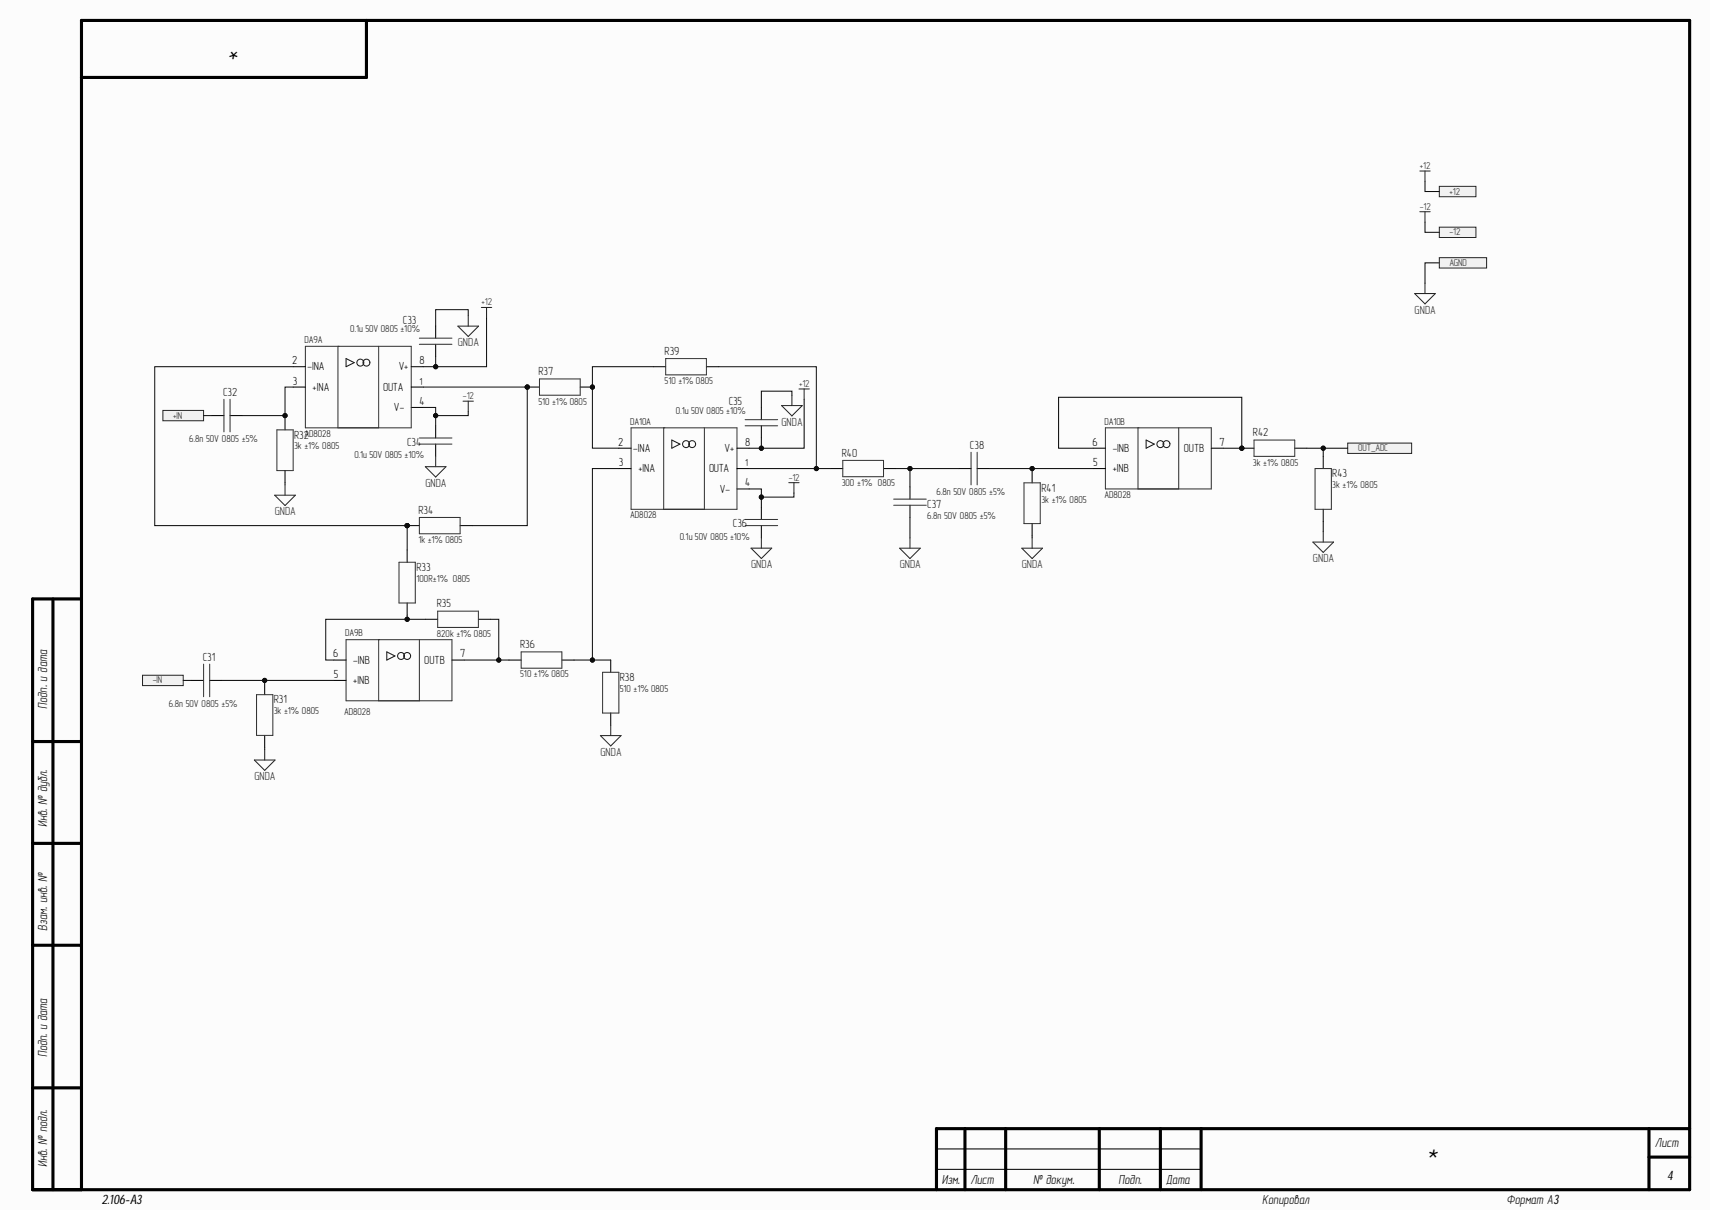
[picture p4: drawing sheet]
<svg xmlns="http://www.w3.org/2000/svg" width="420mm" height="297mm" viewBox="0 0 420 297" stroke-linecap="round" stroke-linejoin="round" font-family="sans-serif">
<defs><g id="words">
<text font-size="7" x="349.6" y="287.1">*</text>
<text font-size="6.6" x="59.4" y="9.9" transform="rotate(-180 59.4 9.9)">*</text>
<g font-size="3.3">
<text x="11.6" y="173.9" transform="rotate(-90 11.6 173.9)">Подп. и дата</text>
<text x="11.6" y="202.9" transform="rotate(-90 11.6 202.9)">Инв. № дубл.</text>
<text x="11.6" y="228.4" transform="rotate(-90 11.6 228.4)">Взам. инв. №</text>
<text x="11.6" y="259.3" transform="rotate(-90 11.6 259.3)">Подп. и дата</text>
<text x="406" y="281.4">Лист</text>
<text x="11.6" y="286.3" transform="rotate(-90 11.6 286.3)">Инв. № подл.</text>
<text x="231.1" y="290.4">Изм.</text>
<text x="238.1" y="290.4">Лист</text>
<text x="253.5" y="290.4">№ докум.</text>
<text x="274.4" y="290.4">Подп.</text>
<text x="286" y="290.4">Дата</text>
<text x="409.1" y="289.4">4</text>
<text x="24.9" y="295.4">2.106-A3</text>
<text x="309.7" y="295.4">Копировал</text>
<text x="369.6" y="295.4">Формат А3</text>
</g>
<g font-size="2.9" fill="#262626">
<text x="347.1" y="76.9">GNDA</text>
<text x="112.3" y="84.9">GNDA</text>
<text x="191.7" y="104.4">GNDA</text>
<text x="104.4" y="119.4">GNDA</text>
<text x="67.4" y="126.4">GNDA</text>
<text x="322.1" y="137.9">GNDA</text>
<text x="184.3" y="139.4">GNDA</text>
<text x="220.7" y="139.4">GNDA</text>
<text x="250.7" y="139.4">GNDA</text>
<text x="147.3" y="185.4">GNDA</text>
<text x="62.4" y="191.4">GNDA</text>
</g>
<g font-size="2.9" fill="#0e0e0e">
<text x="98.9" y="79.4">C33</text>
<text x="163.1" y="87.1">R39</text>
<text x="132.1" y="92.1">R37</text>
<text x="54.7" y="97">C32</text>
<text x="178.8" y="99.3">C35</text>
<text x="72.1" y="107.6">R32</text>
<text x="307.4" y="107">R42</text>
<text x="99.9" y="109.3">C34</text>
<text x="206.5" y="112">R40</text>
<text x="238" y="110.1">C38</text>
<text x="326.9" y="117.1">R43</text>
<text x="227.5" y="124.5">C37</text>
<text x="255.5" y="120.6">R41</text>
<text x="102.7" y="126.1">R34</text>
<text x="179.8" y="129.3">C36</text>
<text x="102.2" y="140.1">R33</text>
<text x="107.2" y="149">R35</text>
<text x="127.6" y="159">R36</text>
<text x="49.7" y="162">C31</text>
<text x="152.1" y="167">R38</text>
<text x="67.2" y="172.5">R31</text>
</g>
<g font-size="2.9">
<text x="71.7" y="89.3">2</text>
<text x="102.9" y="89.3">8</text>
<text x="71.9" y="94.3">3</text>
<text x="75.4" y="90.9">-INA</text>
<text x="76.7" y="95.9">+INA</text>
<text x="94" y="95.9">OUTA</text>
<text x="97.9" y="90.9">V+</text>
<text x="96.7" y="100.9">V-</text>
<text x="102.9" y="99.3">4</text>
<text x="151.6" y="109.3">2</text>
<text x="155.4" y="110.8">-INA</text>
<text x="177.8" y="110.8">V+</text>
<text x="182.9" y="109.3">8</text>
<text x="268" y="109.3">6</text>
<text x="273" y="110.8">-INB</text>
<text x="290.4" y="110.8">OUTB</text>
<text x="299.2" y="109.3">7</text>
<text x="151.8" y="114.3">3</text>
<text x="156.6" y="115.8">+INA</text>
<text x="174" y="115.8">OUTA</text>
<text x="182.9" y="119.3">4</text>
<text x="268.2" y="114.3">5</text>
<text x="273" y="115.8">+INB</text>
<text x="176.6" y="120.8">V-</text>
<text x="81.8" y="161.3">6</text>
<text x="112.9" y="161.3">7</text>
<text x="81.9" y="166.3">5</text>
<text x="86.7" y="167.8">+INB</text>
<text x="86.7" y="162.8">-INB</text>
<text x="104.1" y="162.8">OUTB</text>
</g>
<g font-size="2.5" fill="#262626">
<text x="348.4" y="41.4">+12</text>
<text x="355.6" y="47.7">+12</text>
<text x="348.4" y="51.4">-12</text>
<text x="355.6" y="57.7">-12</text>
<text x="355.6" y="65.2">AGND</text>
<text x="118.2" y="74.9">+12</text>
<text x="196" y="94.8">+12</text>
<text x="113.6" y="97.9">-12</text>
<text x="42.5" y="102.7">+IN</text>
<text x="333.2" y="110.7">OUT_ADC</text>
<text x="193.5" y="117.9">-12</text>
<text x="37.5" y="167.6">-IN</text>
</g>
<g font-size="2.5" fill="#0e0e0e">
<text x="85.9" y="81.4">0.1u 50V 0805 ±10%</text>
<text x="74.7" y="84.2">DA9A</text>
<text x="163.1" y="94.3">510 ±1% 0805</text>
<text x="132.1" y="99.2">510 ±1% 0805</text>
<text x="165.9" y="101.4">0.1u 50V 0805 ±10%</text>
<text x="74.7" y="107.2">AD8028</text>
<text x="154.6" y="104.2">DA10A</text>
<text x="271" y="104.2">DA10B</text>
<text x="46.4" y="108.4">6.8n 50V 0805 ±5%</text>
<text x="72.1" y="110.2">3k ±1% 0805</text>
<text x="86.9" y="112.4">0.1u 50V 0805 ±10%</text>
<text x="206.5" y="119.2">300 ±1% 0805</text>
<text x="307.4" y="114.2">3k ±1% 0805</text>
<text x="326.9" y="119.7">3k ±1% 0805</text>
<text x="229.8" y="121.4">6.8n 50V 0805 ±5%</text>
<text x="255.5" y="123.3">3k ±1% 0805</text>
<text x="271" y="122.2">AD8028</text>
<text x="154.6" y="127.2">AD8028</text>
<text x="227.5" y="127.3">6.8n 50V 0805 ±5%</text>
<text x="102.7" y="133.2">1k ±1% 0805</text>
<text x="166.8" y="132.4">0.1u 50V 0805 ±10%</text>
<text x="102.2" y="142.7">100R±1% 0805</text>
<text x="84.7" y="156.1">DA9B</text>
<text x="107.2" y="156.2">820k ±1% 0805</text>
<text x="127.6" y="166.2">510 ±1% 0805</text>
<text x="41.4" y="173.4">6.8n 50V 0805 ±5%</text>
<text x="152.1" y="169.7">510 ±1% 0805</text>
<text x="67.2" y="175.2">3k ±1% 0805</text>
<text x="84.4" y="175.4">AD8028</text>
</g>
<g font-size="2.5">
<text x="102.9" y="94.4">1</text>
<text x="182.9" y="114.4">1</text>
</g>
</g></defs>
<g fill="#fcfcfc">
<path d="M0 0h419.6v296.8h-419.6z" fill-rule="evenodd"/>
<path d="M0 0h419.6v296.8h-419.6z" fill-rule="evenodd"/>
</g>
<g fill="none" stroke="#000" stroke-width=".76">
<path d="M89.9 5v14h-69.9M13 146.9v144.9M20 146.9h-12v144.9h406.6v-286.8h-394.6v286.8M8 181.9h12M8 206.9h12M8 231.9h12M8 266.8h12M236.8 276.8v15M246.7 276.8v15M269.7 276.8v15M284.7 276.8v15M294.7 276.8v15"/>
<path d="M404.6 276.8v15M414.6 276.8h-184.8v15M404.6 283.8h10"/>
</g>
<path d="M229.8 286.8h64.9M229.8 281.8h64.9" fill="none" stroke="#000" stroke-width=".25"/>
<path d="M353.1 45.7h9v2.5h-9z" fill-rule="evenodd" fill="#f0f0f0"/>
<path d="M353.1 45.7h9v2.5h-9z" fill="none" stroke="#262626" stroke-width=".25"/>
<path d="M353.1 55.7h9v2.6h-9z" fill-rule="evenodd" fill="#f0f0f0"/>
<path d="M353.1 55.7h9v2.6h-9z" fill="none" stroke="#262626" stroke-width=".25"/>
<path d="M353.1 63.2h11.7v2.5h-11.7z" fill-rule="evenodd" fill="#f0f0f0"/>
<g fill="none" stroke="#262626" stroke-width=".25">
<path d="M348.4 41.9h2.5M348.4 51.9h2.5M349.6 41.9v2.6M349.6 51.9v2.6M118.1 75.4h2.5M119.4 75.4v2.6M353.1 63.2h11.7v2.5h-11.7zM113.6 98.4h2.6M114.9 98.4v2.5M196 95.4h2.6M197.3 95.4v2.5M193.5 118.4h2.6"/>
<path d="M194.8 118.4v2.5"/>
</g>
<g fill="none" stroke="#000" stroke-width=".25">
<path d="M106.9 80v2.9M71.9 89.9h3M71.9 94.9h3M100.9 99.9h3M100.9 89.9h3M100.9 94.9h3M106.9 84.5v2.9M186.8 99.9v3M106.9 104.4v3M106.9 108.9v3M151.8 109.9h3M151.8 114.9h3"/>
<path d="M180.8 119.9h3M180.8 109.9h3M180.8 114.9h3M186.8 104.4v3M99.9 134.9v3M186.8 124.4v3M186.8 128.9v3M99.9 147.9v3M104.4 151.9h3M117.4 151.9h3M81.9 166.9h3M81.9 161.9h3"/>
<path d="M110.9 161.9h3M124.9 161.9h3M137.9 161.9h3"/>
</g>
<path d="M74.9 84.9h26v20h-26zM82.9 84.9h.1M82.9 84.9v20M92.9 84.9v20M154.8 104.9h26v20h-26zM162.8 104.9h.1M162.8 104.9v20M172.8 104.9v20M84.9 156.9h26v15h-26zM92.9 156.9h.1M92.9 156.9v15M102.9 156.9v15" fill="none" stroke="#353535" stroke-width=".25"/>
<path d="M84.9 87.9l2 1-2 1zM164.8 107.9l2 1-2 1zM94.9 159.9l2 1-2 1z" fill="none" stroke="#151515" stroke-width=".25"/>
<path d="M89.3 88.8a.85 .85 0 0 0-1.4-.6 .85 .85 0 0 0 .1 1.5 .85 .85 0 0 0 1.3-.7M90.7 88.8a.85 .85 0 0 0-1.3-.6 .85 .85 0 0 0 .2 1.5 .85 .85 0 0 0 1.2-.8M169.2 108.8a.85 .85 0 0 0-1.4-.5 .85 .85 0 0 0 .2 1.4 .85 .85 0 0 0 1.2-.8M170.7 108.8a.85 .85 0 0 0-1.4-.4 .85 .85 0 0 0 .3 1.4 .85 .85 0 0 0 1.1-.9M99.2 160.8a.85 .85 0 0 0-1.3-.6 .85 .85 0 0 0 .1 1.4 .85 .85 0 0 0 1.3-.7M100.7 160.8a.85 .85 0 0 0-1.3-.6 .85 .85 0 0 0 .1 1.5 .85 .85 0 0 0 1.2-.9" fill="none" stroke="#1c1c1c" stroke-width=".25"/>
<path d="M102.9 82.9h8M102.9 84.5h8M102.9 107.4h8M102.9 108.9h8M182.8 102.9h8M182.8 104.4h8M97.9 137.9h4v10h-4zM182.8 127.4h8M182.8 128.9h8M107.4 149.9h10v4h-10zM127.9 159.9h10v4h-10z" fill="none" stroke="#343434" stroke-width=".25"/>
<circle cx="99.9" cy="128.9" r=".51" fill="#0e0e0e"/>
<circle cx="99.9" cy="128.9" r=".51" fill="none" stroke="#0e0e0e" stroke-width=".25"/>
<path d="M99.9 128.9h3M112.9 128.9h3" fill="none" stroke="#000" stroke-width=".25"/>
<circle cx="99.9" cy="128.9" r=".51" fill="#0e0e0e"/>
<circle cx="99.9" cy="128.9" r=".51" fill="none" stroke="#0e0e0e" stroke-width=".25"/>
<path d="M102.9 126.9h10v4h-10z" fill="none" stroke="#343434" stroke-width=".25"/>
<circle cx="129.4" cy="94.9" r=".51" fill="#0e0e0e"/>
<circle cx="129.4" cy="94.9" r=".51" fill="none" stroke="#0e0e0e" stroke-width=".25"/>
<circle cx="145.4" cy="94.9" r=".51" fill="#0e0e0e"/>
<circle cx="145.4" cy="94.9" r=".51" fill="none" stroke="#0e0e0e" stroke-width=".25"/>
<path d="M129.4 94.9h3" fill="none" stroke="#000" stroke-width=".25"/>
<circle cx="129.4" cy="94.9" r=".51" fill="#0e0e0e"/>
<circle cx="129.4" cy="94.9" r=".51" fill="none" stroke="#0e0e0e" stroke-width=".25"/>
<path d="M142.4 94.9h3" fill="none" stroke="#000" stroke-width=".25"/>
<circle cx="145.4" cy="94.9" r=".51" fill="#0e0e0e"/>
<circle cx="145.4" cy="94.9" r=".51" fill="none" stroke="#0e0e0e" stroke-width=".25"/>
<g fill="none" stroke="#343434" stroke-width=".25">
<path d="M54.9 97.9v8M56.4 97.9v8M132.4 92.9h10v4h-10zM163.3 87.9l10 .1v3.9h-10zM67.9 105.4h4v10h-4zM206.8 112.9h10v4h-10zM238.3 110.9v8M239.7 110.9v8M251.2 118.4h4v10h-4zM219.3 122.4h8M219.3 123.9h8M50 162.9v8"/>
<path d="M51.4 162.9v8M62.9 170.4h4v10h-4zM147.8 164.9h4v10h-4z"/>
</g>
<g fill="none" stroke="#000" stroke-width=".25">
<path d="M160.3 89.9h3M173.3 90h3M52 101.9h2.9M56.4 101.9h3M69.9 102.4v3M69.9 115.4v3M203.8 114.9h3M216.8 114.9h3M223.3 119.4v3M235.3 114.9h3M239.7 114.9h3.1M253.2 115.4v3"/>
<path d="M223.3 123.9v3M253.2 128.4v3M47 166.9h3M51.4 166.9h3M64.9 167.4v3M149.8 161.9v3M149.8 174.9v3M64.9 180.4v3"/>
</g>
<g fill="none" stroke="#262626" stroke-width=".25">
<path d="M112.3 80h5.1l-2.5 2.5zM114.9 77.5v2.5M347.1 72h5.1l-2.6 2.5zM349.6 69.5v2.5M191.8 99.5h5l-2.5 2.5zM194.3 96.9v2.6M69.9 118.9v2.6M104.4 114.5h5l-2.5 2.5zM106.9 111.9v2.6M67.4 121.5h5.1l-2.6 2.5zM184.3 134.5h5.1l-2.6 2.5zM186.8 131.9v2.6"/>
<path d="M220.7 134.5h5.1l-2.5 2.5zM223.3 131.9v2.6M250.7 134.5h5.1l-2.6 2.5zM253.2 131.9v2.6M149.8 177.9v2.5M62.4 186.4h5.1l-2.6 2.6zM64.9 183.9v2.5M147.3 180.4h5.1l-2.6 2.6z"/>
</g>
<path d="M35 165.6h10v2.6h-10z" fill-rule="evenodd" fill="#f0f0f0"/>
<path d="M35 165.6h10v2.6h-10z" fill="none" stroke="#262626" stroke-width=".25"/>
<path d="M40 100.7h10v2.5h-10z" fill-rule="evenodd" fill="#f0f0f0"/>
<path d="M40 100.7h10v2.5h-10z" fill="none" stroke="#262626" stroke-width=".25"/>
<path d="M349.6 54.5v2.5h3.5M349.6 44.5v2.5h3.5M114.9 77.5v-1.5h-8v4M353.1 64.5h-3.5v5M106.9 87.4v2.5" fill="none" stroke="#0e0e0e" stroke-width=".25"/>
<circle cx="106.9" cy="89.9" r=".51" fill="#0e0e0e"/>
<g fill="none" stroke="#0e0e0e" stroke-width=".25">
<path d="M194.3 96.9v-1h-7.5v4M186.8 107.4v2.5"/>
<circle cx="106.9" cy="89.9" r=".51"/>
</g>
<circle cx="186.8" cy="109.9" r=".51" fill="#0e0e0e"/>
<g fill="none" stroke="#0e0e0e" stroke-width=".25">
<path d="M106.9 101.9v2.5"/>
<circle cx="186.8" cy="109.9" r=".51"/>
</g>
<circle cx="106.9" cy="101.9" r=".51" fill="#0e0e0e"/>
<g fill="none" stroke="#0e0e0e" stroke-width=".25">
<path d="M103.9 99.9h3v2h8v-1"/>
<circle cx="106.9" cy="101.9" r=".51"/>
</g>
<circle cx="106.9" cy="101.9" r=".51" fill="#0e0e0e"/>
<g fill="none" stroke="#0e0e0e" stroke-width=".25">
<path d="M186.8 121.9v2.5"/>
<circle cx="106.9" cy="101.9" r=".51"/>
</g>
<circle cx="186.8" cy="121.9" r=".51" fill="#0e0e0e"/>
<g fill="none" stroke="#0e0e0e" stroke-width=".25">
<path d="M183.8 119.9h3v2h8v-1"/>
<circle cx="186.8" cy="121.9" r=".51"/>
</g>
<circle cx="186.8" cy="121.9" r=".51" fill="#0e0e0e"/>
<g fill="none" stroke="#0e0e0e" stroke-width=".25">
<path d="M71.9 94.9h-2v7"/>
<circle cx="186.8" cy="121.9" r=".51"/>
</g>
<circle cx="69.9" cy="101.9" r=".51" fill="#0e0e0e"/>
<g fill="none" stroke="#0e0e0e" stroke-width=".25">
<path d="M120.4 151.9h2v10"/>
<circle cx="69.9" cy="101.9" r=".51"/>
</g>
<circle cx="122.4" cy="161.9" r=".51" fill="#0e0e0e"/>
<g fill="none" stroke="#0e0e0e" stroke-width=".25">
<path d="M99.9 150.9v1"/>
<circle cx="122.4" cy="161.9" r=".51"/>
</g>
<circle cx="99.9" cy="151.9" r=".51" fill="#0e0e0e"/>
<g fill="none" stroke="#0e0e0e" stroke-width=".25">
<path d="M113.9 161.9h11"/>
<circle cx="99.9" cy="151.9" r=".51"/>
</g>
<circle cx="122.4" cy="161.9" r=".51" fill="#0e0e0e"/>
<g fill="none" stroke="#0e0e0e" stroke-width=".25">
<path d="M103.9 94.9h25.5v34h-13.5"/>
<circle cx="122.4" cy="161.9" r=".51"/>
</g>
<circle cx="129.4" cy="94.9" r=".51" fill="#0e0e0e"/>
<g fill="none" stroke="#0e0e0e" stroke-width=".25">
<path d="M71.9 89.9h-33.9v39h61.9"/>
<circle cx="129.4" cy="94.9" r=".51"/>
</g>
<circle cx="99.9" cy="128.9" r=".51" fill="#0e0e0e"/>
<g fill="none" stroke="#0e0e0e" stroke-width=".25">
<path d="M160.3 89.9h-14.9v20h6.4M176.3 90h24v24.9h-16.5"/>
<circle cx="99.9" cy="128.9" r=".51"/>
</g>
<circle cx="200.3" cy="114.9" r=".51" fill="#0e0e0e"/>
<g fill="none" stroke="#0e0e0e" stroke-width=".25">
<path d="M151.8 114.9h-6.4v47"/>
<circle cx="200.3" cy="114.9" r=".51"/>
</g>
<circle cx="145.4" cy="161.9" r=".51" fill="#0e0e0e"/>
<g fill="none" stroke="#0e0e0e" stroke-width=".25">
<path d="M140.9 161.9h8.9"/>
<circle cx="145.4" cy="161.9" r=".51"/>
</g>
<circle cx="145.4" cy="161.9" r=".51" fill="#0e0e0e"/>
<g fill="none" stroke="#0e0e0e" stroke-width=".25">
<path d="M104.4 151.9h-24.5v10h2"/>
<circle cx="145.4" cy="161.9" r=".51"/>
</g>
<circle cx="99.9" cy="151.9" r=".51" fill="#0e0e0e"/>
<g fill="none" stroke="#0e0e0e" stroke-width=".25">
<path d="M119.4 78v11.9h-15.5"/>
<circle cx="99.9" cy="151.9" r=".51"/>
</g>
<circle cx="106.9" cy="89.9" r=".51" fill="#0e0e0e"/>
<g fill="none" stroke="#0e0e0e" stroke-width=".25">
<path d="M197.3 97.9v12h-13.5"/>
<circle cx="106.9" cy="89.9" r=".51"/>
</g>
<circle cx="186.8" cy="109.9" r=".51" fill="#0e0e0e"/>
<g fill="none" stroke="#0e0e0e" stroke-width=".25">
<path d="M99.9 128.9v6"/>
<circle cx="186.8" cy="109.9" r=".51"/>
</g>
<circle cx="99.9" cy="128.9" r=".51" fill="#0e0e0e"/>
<g fill="none" stroke="#0e0e0e" stroke-width=".25">
<path d="M200.3 114.9h3.5"/>
<circle cx="99.9" cy="128.9" r=".51"/>
</g>
<circle cx="200.3" cy="114.9" r=".51" fill="#0e0e0e"/>
<g fill="none" stroke="#0e0e0e" stroke-width=".25">
<path d="M219.8 114.9h3.5"/>
<circle cx="200.3" cy="114.9" r=".51"/>
</g>
<circle cx="223.3" cy="114.9" r=".51" fill="#0e0e0e"/>
<g fill="none" stroke="#0e0e0e" stroke-width=".25">
<path d="M235.3 114.9h-12v4.5"/>
<circle cx="223.3" cy="114.9" r=".51"/>
</g>
<circle cx="223.3" cy="114.9" r=".51" fill="#0e0e0e"/>
<g fill="none" stroke="#0e0e0e" stroke-width=".25">
<path d="M242.8 114.9h10.4v.5"/>
<circle cx="223.3" cy="114.9" r=".51"/>
</g>
<circle cx="253.2" cy="114.9" r=".51" fill="#0e0e0e"/>
<g fill="none" stroke="#0e0e0e" stroke-width=".25">
<path d="M253.2 114.9h15"/>
<circle cx="253.2" cy="114.9" r=".51"/>
</g>
<circle cx="253.2" cy="114.9" r=".51" fill="#0e0e0e"/>
<g fill="none" stroke="#0e0e0e" stroke-width=".25">
<path d="M223.3 126.9v5M253.2 131.4v.5M54.4 166.9h10.5v.5"/>
<circle cx="253.2" cy="114.9" r=".51"/>
</g>
<circle cx="64.9" cy="166.9" r=".51" fill="#0e0e0e"/>
<g fill="none" stroke="#0e0e0e" stroke-width=".25">
<path d="M59.4 101.9h10.5v.5M64.9 183.4v.5"/>
<circle cx="64.9" cy="166.9" r=".51"/>
</g>
<circle cx="69.9" cy="101.9" r=".51" fill="#0e0e0e"/>
<g fill="none" stroke="#0e0e0e" stroke-width=".25">
<path d="M50 101.9h2M69.9 118.4v.5M45 166.9h2M64.9 166.9h17"/>
<circle cx="69.9" cy="101.9" r=".51"/>
</g>
<circle cx="64.9" cy="166.9" r=".51" fill="#0e0e0e"/>
<g fill="none" stroke="#0e0e0e" stroke-width=".25">
<path d="M268.2 109.9h-8.5v-12.5h45v12.5h-4.5"/>
<circle cx="64.9" cy="166.9" r=".51"/>
</g>
<path d="M271.2 104.9h26v15h-26zM279.2 104.9h.1M279.2 104.9v15M289.2 104.9v15" fill="none" stroke="#353535" stroke-width=".25"/>
<path d="M268.2 114.9h3M268.2 109.9h3M297.2 109.9h3" fill="none" stroke="#000" stroke-width=".25"/>
<path d="M281.2 107.9l2 1-2 1z" fill="none" stroke="#151515" stroke-width=".25"/>
<path d="M285.5 108.8a.85 .85 0 0 0-1.3-.5 .85 .85 0 0 0 .1 1.4 .85 .85 0 0 0 1.3-.8M287 108.8a.86 .86 0 0 0-1.2-.7 .86 .86 0 0 0 0 1.5 .86 .86 0 0 0 1.2-.7" fill="none" stroke="#1c1c1c" stroke-width=".25"/>
<circle cx="304.7" cy="109.9" r=".51" fill="#0e0e0e"/>
<circle cx="304.7" cy="109.9" r=".51" fill="none" stroke="#0e0e0e" stroke-width=".25"/>
<path d="M330.7 108.7h15.7v2.5h-15.7z" fill-rule="evenodd" fill="#f0f0f0"/>
<path d="M330.7 108.7h15.7v2.5h-15.7z" fill="none" stroke="#262626" stroke-width=".25"/>
<circle cx="304.7" cy="109.9" r=".51" fill="#0e0e0e"/>
<circle cx="304.7" cy="109.9" r=".51" fill="none" stroke="#0e0e0e" stroke-width=".25"/>
<path d="M304.7 109.9h3" fill="none" stroke="#000" stroke-width=".25"/>
<circle cx="304.7" cy="109.9" r=".51" fill="#0e0e0e"/>
<g fill="none" stroke="#0e0e0e" stroke-width=".25">
<path d="M320.7 109.9h4v2"/>
<circle cx="304.7" cy="109.9" r=".51"/>
</g>
<path d="M317.7 109.9h3M324.7 111.9v3M324.7 124.9v3" fill="none" stroke="#000" stroke-width=".25"/>
<path d="M307.7 107.9h10v4h-10zM322.7 114.9h4v10h-4z" fill="none" stroke="#343434" stroke-width=".25"/>
<circle cx="324.7" cy="109.9" r=".51" fill="#0e0e0e"/>
<g fill="none" stroke="#0e0e0e" stroke-width=".25">
<path d="M324.7 109.9h6M324.7 127.9v2.5"/>
<circle cx="324.7" cy="109.9" r=".51"/>
</g>
<path d="M322.1 133h5.1l-2.5 2.5zM324.7 130.4v2.6" fill="none" stroke="#262626" stroke-width=".25"/>
<circle cx="324.7" cy="109.9" r=".51" fill="#0e0e0e"/>
<circle cx="324.7" cy="109.9" r=".51" fill="none" stroke="#0e0e0e" stroke-width=".25"/>
<use href="#words"/>
</svg>
